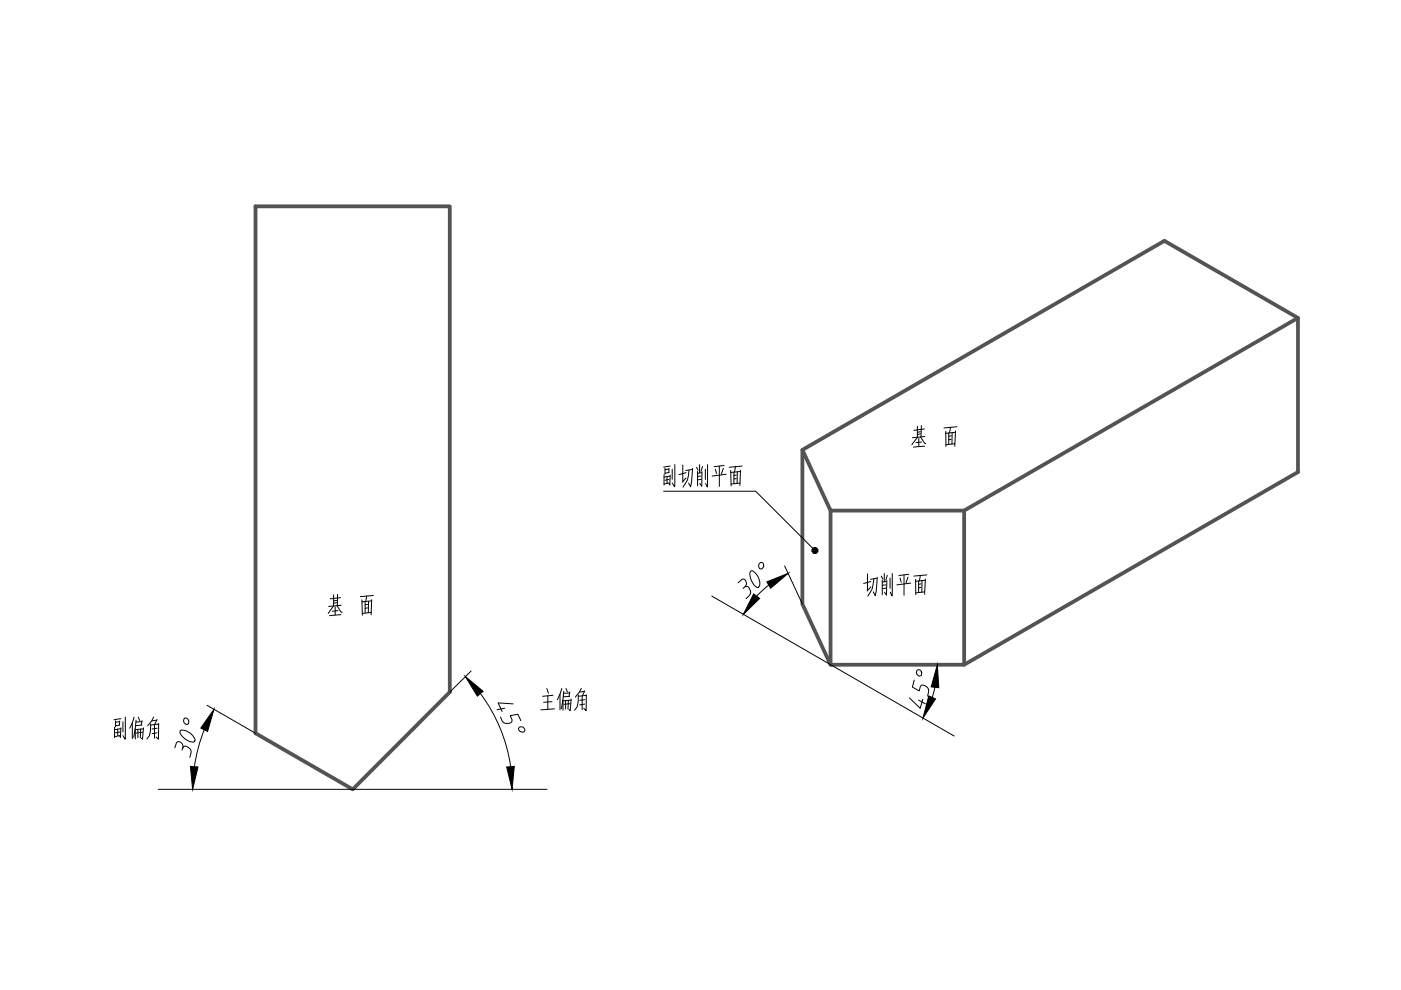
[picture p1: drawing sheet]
<svg xmlns="http://www.w3.org/2000/svg" width="297mm" height="210mm" viewBox="0 0 297 210" stroke-linecap="round" stroke-linejoin="round" font-family="sans-serif">
<defs><g id="words">
<g font-size="8.8">
<text x="182" y="127.7">切削平面</text>
<text x="113.6" y="152">主偏角</text>
<text x="22.9" y="158">副偏角</text>
</g>
<g font-size="8.4">
<text x="192.3" y="96">基 面</text>
<text x="139.3" y="104.4">副切削平面</text>
</g>
<text font-size="7.9" x="68.4" y="131.6">基 面</text>
</g></defs>
<path d="M54.2 43.7h41.2v103l-20.6 20.7-20.6-11.9zM275.2 67.4l-70.8 40.9h-28.3l-6-12.9 76.8-44.3 28.3 16.3v32.7l-70.8 40.8v-32.6M170.1 95.4v32.7l6 12.8h28.3M176.1 108.3v32.6" fill="none" stroke="#535353" stroke-width=".8"/>
<g fill="none" stroke="#000" stroke-width=".21">
<path d="M161 119.5l.4-.3a.69 .69 0 0 1 .5 .9 .69 .69 0 0 1-.9 .4 .91 .91 0 0 1 0-1zM166.4 120l3.7 8.1M150.9 126.4l51.4 29.7M156.5 123.6l.8-.8a.89 .89 0 0 1 1 .6 .89 .89 0 0 1-.4 1M157.6 124.8a.74 .74 0 0 1 1.2-.2l.3 .7a1.51 1.51 0 0 1-.9 1.6M159.2 121.1l.1-.1a2.8 2.8 0 0 1 1.6 3.4l-.3 .2a3 3 0 0 1-1.4-3.5zM163 124l-2.6 2.4M37.1 158.6l.3-1.1a.88 .88 0 0 1 1.1 0 .88 .88 0 0 1 .3 1.1M38.2 154.9a2.69 2.69 0 0 1 2.9 1.5l.2 .3v.3l-.2 .3a2.97 2.97 0 0 1-2.9-2.2zM38.6 159a.8 .8 0 0 1 1-.7l.6 .4 .3 .6-.3 1.3M39.1 152.2a.75 .75 0 0 1 .8 .5 .75 .75 0 0 1-.2 .9h-.2a.82 .82 0 0 1-.4-1.4zM43.3 154.7a33.9 33.9 0 0 0-2.1 7.8"/>
<path d="M43.9 149.5l10.3 6M99.9 142.3l-4.5 4.4M101.9 147.1a33.8 33.8 0 0 1 6.4 15.4M106.1 152l.4 .8a1.38 1.38 0 0 0 2 .2l.1-.4-.4-.9 1.6-.3 .6 1.4M107 150.2l-1.6 .3M108.8 149.2l-3.2-.2 .9 1.8M110.1 154.1a.7 .7 0 0 1 .9 .2 .7 .7 0 0 1 .1 .9h-.5a.78 .78 0 0 1-.7-.6zM192.8 148l2.3 2.2 .6-1.9M193.8 144.2l-.4 1.5 1.5 .8 .2-1 .3-.2a1.32 1.32 0 0 1 1.5 1.4l-.2 .9M194.4 142.2a.6 .6 0 0 1 .6-.2 .6 .6 0 0 1 .4 .6v.6a.71 .71 0 0 1-.9-.1 .71 .71 0 0 1-.1-.9zM194.8 148.4l1.4 .8M198.2 145.7l-.5 2.1"/>
<path d="M33.6 167.4h82.4"/>
</g>
<path d="M159.8 125.9l1.3 1-3.5 3.4zM162.6 123.4l4.5-1.8-3.7 3.1zM45.4 150.4l-1.4 4.7-1.4-.7zM98.7 143.4l3.7 3.2-1.2 1zM198.7 140.9l.3 4.9-1.6-.2zM196.9 147.5l1.5 .7-2.7 4zM40.4 162.5l1.6 .1-1.2 4.8zM107.4 162.6l1.6-.1-.4 4.9z" fill="#000" stroke="#000" stroke-width=".21"/>
<!-- layer: 0 -->
<g fill="#000" stroke="#000" stroke-width=".21">
<path d="M172.4 116.3l-.2 .3 .6 .1zM172.2 116.6l.6 .1-.6 .2zM172.2 116.9l.2 .3 .4-.5z"/>
<path d="M172.4 117.2l.2 .1 .2-.6zM172.8 116.7l.2 .6h-.4zM172.8 116.7l.2 .6 .2-.1z"/>
<path d="M172.8 116.7l.4 .5 .2-.3zM172.8 116.7l.6-.1v.3zM172.8 116.7l.6-.1-.2-.3z"/>
<path d="M173 116.1l-.2 .6 .4-.4zM172.6 116.1h.4l-.2 .6zM172.4 116.3l.4 .4-.2-.6z"/>
</g>
<path d="M140.7 104.2h19.5l12.6 12.5" fill="none" stroke="#000" stroke-width=".21"/>
<use href="#words"/>
</svg>
